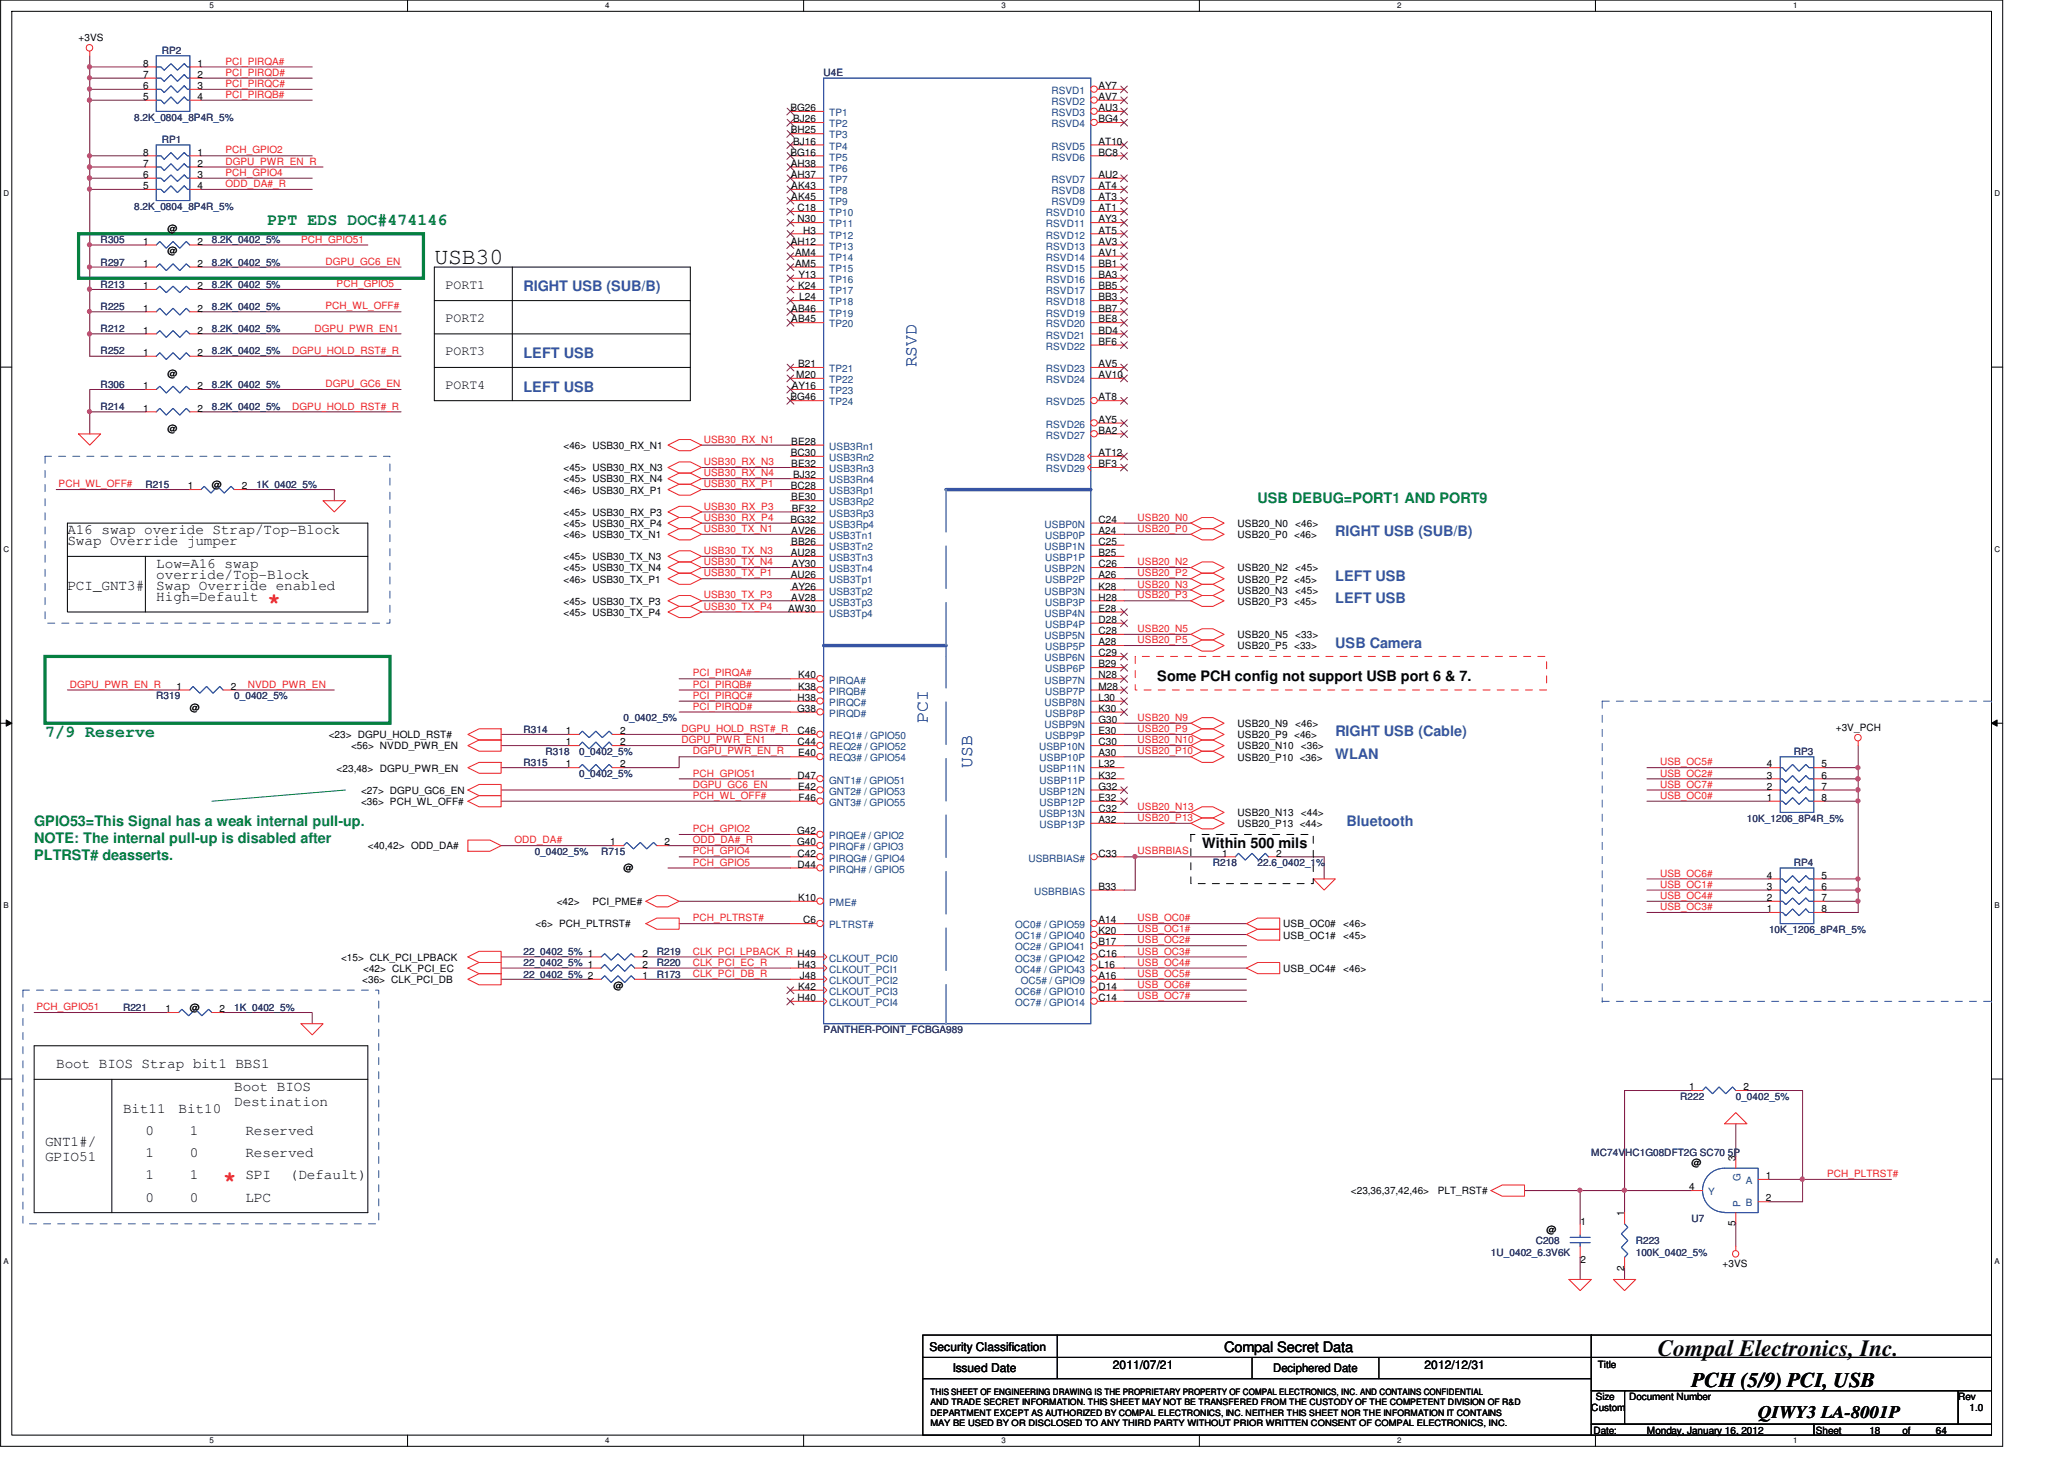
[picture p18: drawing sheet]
<svg xmlns="http://www.w3.org/2000/svg" width="297mm" height="210mm" viewBox="0 0 297 210" stroke-linecap="round" stroke-linejoin="round" font-family="sans-serif">
<defs><g id="words">
<g font-size="3.3" fill="#010202">
<text x="62.5" y="37.9">USB30</text>
<text x="238.5" y="195.1">Compal Electronics, Inc.</text>
</g>
<g font-size="3.2" fill="#ed2024">
<text x="38.5" y="87.5">*</text>
<text x="32.1" y="170.6">*</text>
</g>
<text font-size="3" fill="#010202" x="243.3" y="199.5">PCH (5/9) PCI, USB</text>
<g font-size="2.5" fill="#3553a4">
<text x="131.8" y="52.8" transform="rotate(-90 131.8 52.8)">RSVD</text>
<text x="133.5" y="104" transform="rotate(-90 133.5 104)">PCI</text>
<text x="139.8" y="110.4" transform="rotate(-90 139.8 110.4)">USB</text>
</g>
<text font-size="2.5" fill="#010202" x="252.9" y="203.9">QIWY3 LA-8001P</text>
<g font-size="2.4" fill="#058040">
<text x="38.5" y="32.4">PPT EDS DOC#474146</text>
<text x="6.5" y="106">7/9 Reserve</text>
</g>
<g font-size="2.1" fill="#3553a4">
<text x="75.3" y="41.9">RIGHT USB (SUB/B)</text>
<text x="75.3" y="51.5">LEFT USB</text>
<text x="75.3" y="56.3">LEFT USB</text>
<text x="192.1" y="77.1">RIGHT USB (SUB/B)</text>
<text x="192.1" y="83.5">LEFT USB</text>
<text x="192.1" y="86.7">LEFT USB</text>
<text x="192.1" y="93.1">USB Camera</text>
<text x="192.1" y="105.9">RIGHT USB (Cable)</text>
<text x="192.1" y="109.1">WLAN</text>
<text x="193.7" y="118.7">Bluetooth</text>
</g>
<g font-size="2.1" fill="#010202">
<text x="9.7" y="76.8">A16 swap overide Strap/Top-Block</text>
<text x="9.7" y="78.5">Swap Override jumper</text>
<text x="22.5" y="83.2">override/Top-Block</text>
<text x="22.5" y="81.6">Low=A16 swap</text>
<text x="9.7" y="84.8">PCI_GNT3#</text>
<text x="22.5" y="84.8">Swap Override enabled</text>
<text x="22.5" y="86.5">High=Default</text>
<text x="166.5" y="97.9">Some PCH config not support USB port 6 &amp; 7.</text>
<text x="172.9" y="121.9">Within 500 mils</text>
<text x="8.1" y="153.6">Boot BIOS Strap bit1 BBS1</text>
<text x="17.7" y="160">Bit11</text>
<text x="25.7" y="160">Bit10</text>
<text x="33.7" y="156.8">Boot BIOS</text>
<text x="33.7" y="159">Destination</text>
<text x="6.5" y="164.8">GNT1#/</text>
<text x="6.5" y="167">GPIO51</text>
<text x="20.9" y="163.2">0</text>
<text x="20.9" y="166.4">1</text>
<text x="27.3" y="163.2">1</text>
<text x="27.3" y="166.4">0</text>
<text x="35.3" y="166.4">Reserved</text>
<text x="35.3" y="163.2">Reserved</text>
<text x="20.9" y="169.6">1</text>
<text x="20.9" y="172.8">0</text>
<text x="27.3" y="169.6">1</text>
<text x="27.3" y="172.8">0</text>
<text x="35.3" y="172.8">LPC</text>
<text x="35.3" y="169.6">SPI</text>
<text x="41.7" y="169.6">(Default)</text>
<text x="176.1" y="194.4">Compal Secret Data</text>
</g>
<g font-size="2.1" fill="#058040">
<text x="180.9" y="72.3">USB DEBUG=PORT1 AND PORT9</text>
<text x="4.9" y="118.7">GPIO53=This Signal has a weak internal pull-up.</text>
<text x="4.9" y="121.2">NOTE: The internal pull-up is disabled after</text>
<text x="4.9" y="123.7">PLTRST# deasserts.</text>
</g>
<g font-size="1.9" fill="#010202">
<text x="64.1" y="41.5">PORT1</text>
<text x="64.1" y="46.3">PORT2</text>
<text x="64.1" y="51.1">PORT3</text>
<text x="64.1" y="55.9">PORT4</text>
</g>
<g font-size="1.7" fill="#010202">
<text x="133.7" y="194.3">Security Classification</text>
<text x="137.1" y="197.3">Issued Date</text>
<text x="160.1" y="196.8">2011/07/21</text>
<text x="183.1" y="197.4">Deciphered Date</text>
<text x="204.9" y="196.8">2012/12/31</text>
</g>
<g font-size="1.4" fill="#010202">
<text x="11.3" y="5.9">+3VS</text>
<text x="20.6" y="9.6">8</text>
<text x="20.6" y="11.2">7</text>
<text x="28.4" y="9.6">1</text>
<text x="28.4" y="11.2">2</text>
<text x="20.6" y="12.8">6</text>
<text x="20.6" y="14.4">5</text>
<text x="28.4" y="12.8">3</text>
<text x="28.4" y="14.4">4</text>
<text x="113.7" y="16">BG26</text>
<text x="114.1" y="17.6">BJ26</text>
<text x="158" y="12.8">AY7</text>
<text x="158" y="14.4">AV7</text>
<text x="158" y="16">AU3</text>
<text x="158" y="17.6">BG4</text>
<text x="20.6" y="22.4">8</text>
<text x="20.6" y="24">7</text>
<text x="28.4" y="22.4">1</text>
<text x="28.4" y="24">2</text>
<text x="113.7" y="22.4">BG16</text>
<text x="113.7" y="19.2">BH25</text>
<text x="113.7" y="24">AH38</text>
<text x="114.1" y="20.8">BJ16</text>
<text x="158" y="20.8">AT10</text>
<text x="158" y="22.4">BC8</text>
<text x="20.6" y="25.6">6</text>
<text x="20.6" y="27.2">5</text>
<text x="28.4" y="25.6">3</text>
<text x="28.4" y="27.2">4</text>
<text x="113.7" y="25.6">AH37</text>
<text x="113.8" y="27.2">AK43</text>
<text x="113.8" y="28.8">AK45</text>
<text x="158" y="25.6">AU2</text>
<text x="158" y="27.2">AT4</text>
<text x="158" y="28.8">AT3</text>
<text x="20.6" y="35.2">1</text>
<text x="24.1" y="33.4">@</text>
<text x="28.4" y="35.2">2</text>
<text x="113.7" y="35.2">AH12</text>
<text x="114.7" y="32">N30</text>
<text x="114.7" y="30.4">C18</text>
<text x="115.5" y="33.6">H3</text>
<text x="158" y="30.4">AT1</text>
<text x="158" y="32">AY3</text>
<text x="158" y="33.6">AT5</text>
<text x="158" y="35.2">AV3</text>
<text x="20.6" y="41.6">1</text>
<text x="20.6" y="38.4">1</text>
<text x="24.1" y="36.6">@</text>
<text x="28.4" y="41.6">2</text>
<text x="28.4" y="38.4">2</text>
<text x="114.4" y="38.4">AM5</text>
<text x="114.4" y="36.8">AM4</text>
<text x="114.8" y="41.6">K24</text>
<text x="114.9" y="40">Y13</text>
<text x="158" y="41.6">BB5</text>
<text x="158" y="36.8">AV1</text>
<text x="158" y="38.4">BB1</text>
<text x="158" y="40">BA3</text>
<text x="20.6" y="48">1</text>
<text x="20.6" y="44.8">1</text>
<text x="28.4" y="48">2</text>
<text x="28.4" y="44.8">2</text>
<text x="113.8" y="44.8">AB46</text>
<text x="113.8" y="46.4">AB45</text>
<text x="115" y="43.2">L24</text>
<text x="158" y="43.2">BB3</text>
<text x="158" y="44.8">BB7</text>
<text x="158" y="46.4">BE8</text>
<text x="158" y="48">BD4</text>
<text x="20.6" y="51.2">1</text>
<text x="28.4" y="51.2">2</text>
<text x="114.8" y="52.8">B21</text>
<text x="158" y="52.8">AV5</text>
<text x="158" y="49.6">BF6</text>
<text x="20.6" y="56">1</text>
<text x="20.6" y="59.2">1</text>
<text x="24.1" y="54.2">@</text>
<text x="28.4" y="56">2</text>
<text x="28.4" y="59.2">2</text>
<text x="113.7" y="57.6">BG46</text>
<text x="113.9" y="56">AY16</text>
<text x="114.5" y="54.4">M20</text>
<text x="158" y="57.6">AT8</text>
<text x="158" y="54.4">AV10</text>
<text x="24.1" y="62.2">@</text>
<text x="81.1" y="64.6">&lt;46&gt; USB30_RX_N1</text>
<text x="113.7" y="65.6">BC30</text>
<text x="113.8" y="64">BE28</text>
<text x="158" y="60.8">AY5</text>
<text x="158" y="62.4">BA2</text>
<text x="158" y="65.6">AT12</text>
<text x="27" y="70.4">1</text>
<text x="30.5" y="70.2">@</text>
<text x="34.8" y="70.4">2</text>
<text x="81.1" y="71">&lt;46&gt; USB30_RX_P1</text>
<text x="81.1" y="67.8">&lt;45&gt; USB30_RX_N3</text>
<text x="81.1" y="69.4">&lt;45&gt; USB30_RX_N4</text>
<text x="113.7" y="70.4">BC28</text>
<text x="113.8" y="67.2">BE32</text>
<text x="113.8" y="72">BE30</text>
<text x="114.1" y="68.8">BJ32</text>
<text x="158" y="67.2">BF3</text>
<text x="81.1" y="77.4">&lt;46&gt; USB30_TX_N1</text>
<text x="81.1" y="74.2">&lt;45&gt; USB30_RX_P3</text>
<text x="81.1" y="75.8">&lt;45&gt; USB30_RX_P4</text>
<text x="113.7" y="75.2">BG32</text>
<text x="113.8" y="76.8">AV26</text>
<text x="113.9" y="73.6">BF32</text>
<text x="158" y="75.2">C24</text>
<text x="158" y="76.8">A24</text>
<text x="178" y="75.8">USB20_N0</text>
<text x="178" y="77.4">USB20_P0 &lt;46&gt;</text>
<text x="186.3" y="75.8">&lt;46&gt;</text>
<text x="81.1" y="83.8">&lt;46&gt; USB30_TX_P1</text>
<text x="81.1" y="80.6">&lt;45&gt; USB30_TX_N3</text>
<text x="81.1" y="82.2">&lt;45&gt; USB30_TX_N4</text>
<text x="113.7" y="80">AU28</text>
<text x="113.7" y="83.2">AU26</text>
<text x="113.8" y="78.4">BB26</text>
<text x="113.9" y="81.6">AY30</text>
<text x="158" y="78.4">C25</text>
<text x="158" y="81.6">C26</text>
<text x="158" y="80">B25</text>
<text x="158" y="83.2">A26</text>
<text x="178" y="82.2">USB20_N2</text>
<text x="178" y="83.8">USB20_P2 &lt;45&gt;</text>
<text x="186.3" y="82.2">&lt;45&gt;</text>
<text x="81.1" y="87">&lt;45&gt; USB30_TX_P3</text>
<text x="81.1" y="88.6">&lt;45&gt; USB30_TX_P4</text>
<text x="113.4" y="88">AW30</text>
<text x="113.8" y="86.4">AV28</text>
<text x="113.9" y="84.8">AY26</text>
<text x="158" y="84.8">K28</text>
<text x="158" y="88">E28</text>
<text x="158" y="86.4">H28</text>
<text x="158" y="89.6">D28</text>
<text x="178" y="87">USB20_P3 &lt;45&gt;</text>
<text x="178" y="85.4">USB20_N3</text>
<text x="186.3" y="85.4">&lt;45&gt;</text>
<text x="158" y="91.2">C28</text>
<text x="158" y="94.4">C29</text>
<text x="158" y="92.8">A28</text>
<text x="158" y="96">B29</text>
<text x="178" y="91.8">USB20_N5</text>
<text x="178" y="93.4">USB20_P5 &lt;33&gt;</text>
<text x="186.3" y="91.8">&lt;33&gt;</text>
<text x="25.4" y="99.2">1</text>
<text x="33.2" y="99.2">2</text>
<text x="114.7" y="100.8">H38</text>
<text x="114.8" y="97.6">K40</text>
<text x="114.8" y="99.2">K38</text>
<text x="158" y="97.6">N28</text>
<text x="158" y="100.8">L30</text>
<text x="158" y="99.2">M28</text>
<text x="27.3" y="102.2">@</text>
<text x="47.3" y="106.2">&lt;23&gt; DGPU_HOLD_RST#</text>
<text x="50.5" y="107.8">&lt;56&gt; NVDD_PWR_EN</text>
<text x="81.4" y="105.6">1</text>
<text x="81.4" y="107.2">1</text>
<text x="89.2" y="105.6">2</text>
<text x="89.2" y="107.2">2</text>
<text x="114.7" y="102.4">G38</text>
<text x="114.7" y="105.6">C46</text>
<text x="114.7" y="107.2">C44</text>
<text x="158" y="104">G30</text>
<text x="158" y="107.2">C30</text>
<text x="158" y="102.4">K30</text>
<text x="158" y="105.6">E30</text>
<text x="178" y="104.6">USB20_N9</text>
<text x="178" y="106.2">USB20_P9 &lt;46&gt;</text>
<text x="178" y="107.8">USB20_N10</text>
<text x="186.3" y="104.6">&lt;46&gt;</text>
<text x="187.1" y="107.8">&lt;36&gt;</text>
<text x="264.1" y="105.1">+3V_PCH</text>
<text x="48.4" y="111">&lt;23,48&gt; DGPU_PWR_EN</text>
<text x="81.4" y="110.4">1</text>
<text x="89.2" y="110.4">2</text>
<text x="114.7" y="112">D47</text>
<text x="114.8" y="108.8">E40</text>
<text x="114.8" y="113.6">E42</text>
<text x="158" y="108.8">A30</text>
<text x="158" y="112">K32</text>
<text x="158" y="110.4">L32</text>
<text x="158" y="113.6">G32</text>
<text x="178" y="109.4">USB20_P10 &lt;36&gt;</text>
<text x="254.2" y="113.6">2</text>
<text x="254.2" y="112">3</text>
<text x="254.2" y="110.4">4</text>
<text x="262" y="113.6">7</text>
<text x="262" y="112">6</text>
<text x="262" y="110.4">5</text>
<text x="51.9" y="115.8">&lt;36&gt; PCH_WL_OFF#</text>
<text x="51.9" y="114.2">&lt;27&gt; DGPU_GC6_EN</text>
<text x="114.7" y="120">G42</text>
<text x="114.9" y="115.2">F46</text>
<text x="158" y="115.2">E32</text>
<text x="158" y="118.4">A32</text>
<text x="158" y="116.8">C32</text>
<text x="178" y="119">USB20_P13 &lt;44&gt;</text>
<text x="178" y="117.4">USB20_N13</text>
<text x="187.1" y="117.4">&lt;44&gt;</text>
<text x="254.2" y="115.2">1</text>
<text x="262" y="115.2">8</text>
<text x="52.9" y="122.2">&lt;40,42&gt; ODD_DA#</text>
<text x="87.8" y="121.6">1</text>
<text x="89.7" y="125.2">@</text>
<text x="95.6" y="121.6">2</text>
<text x="114.7" y="121.6">G40</text>
<text x="114.7" y="123.2">C42</text>
<text x="114.7" y="124.8">D44</text>
<text x="158" y="123.2">C33</text>
<text x="175.8" y="123.2">1</text>
<text x="183.6" y="123.2">2</text>
<text x="80.1" y="130.2">&lt;42&gt;</text>
<text x="85.2" y="130.2">PCI_PME#</text>
<text x="114.8" y="129.6">K10</text>
<text x="158" y="128">B33</text>
<text x="254.2" y="131.2">1</text>
<text x="254.2" y="129.6">2</text>
<text x="254.2" y="128">3</text>
<text x="254.2" y="126.4">4</text>
<text x="262" y="131.2">8</text>
<text x="262" y="129.6">7</text>
<text x="262" y="128">6</text>
<text x="262" y="126.4">5</text>
<text x="77" y="133.4">&lt;6&gt; PCH_PLTRST#</text>
<text x="92.4" y="137.6">2</text>
<text x="115.5" y="132.8">C6</text>
<text x="158" y="132.8">A14</text>
<text x="158" y="134.4">K20</text>
<text x="158" y="136">B17</text>
<text x="158" y="137.6">C16</text>
<text x="184.6" y="133.4">USB_OC0#</text>
<text x="184.6" y="135">USB_OC1#</text>
<text x="193.2" y="133.4">&lt;46&gt;</text>
<text x="193.2" y="135">&lt;45&gt;</text>
<text x="49.1" y="138.2">&lt;15&gt; CLK_PCI_LPBACK</text>
<text x="52.1" y="141.4">&lt;36&gt; CLK_PCI_DB</text>
<text x="52.2" y="139.8">&lt;42&gt; CLK_PCI_EC</text>
<text x="88.3" y="142.2">@</text>
<text x="92.4" y="139.2">2</text>
<text x="92.4" y="140.8">1</text>
<text x="114.7" y="139.2">H43</text>
<text x="114.7" y="144">H40</text>
<text x="114.8" y="142.4">K42</text>
<text x="115" y="140.8">J48</text>
<text x="158" y="139.2">L16</text>
<text x="158" y="142.4">D14</text>
<text x="158" y="144">C14</text>
<text x="158" y="140.8">A16</text>
<text x="184.6" y="139.8">USB_OC4#</text>
<text x="193.2" y="139.8">&lt;46&gt;</text>
<text x="23.8" y="145.6">1</text>
<text x="27.3" y="145.4">@</text>
<text x="31.6" y="145.6">2</text>
<text x="243" y="156.8">1</text>
<text x="250.8" y="156.8">2</text>
<text x="243.3" y="167.8">@</text>
<text x="249.6" y="166.9" transform="rotate(-90 249.6 166.9)">3</text>
<text x="194.3" y="171.8">&lt;23,36,37,42,46&gt;</text>
<text x="206.8" y="171.8">PLT_RST#</text>
<text x="243" y="171.2">4</text>
<text x="254" y="172.8">2</text>
<text x="254" y="169.6">1</text>
<text x="222.5" y="177.4">@</text>
<text x="227.3" y="176.2">1</text>
<text x="233.6" y="174.9" transform="rotate(-90 233.6 174.9)">1</text>
<text x="249.6" y="176.3" transform="rotate(-90 249.6 176.3)">5</text>
<text x="227.3" y="181.7">2</text>
<text x="233.6" y="182.7" transform="rotate(-90 233.6 182.7)">2</text>
<text x="247.8" y="182.2">+3VS</text>
<text x="229.8" y="196.8">Title</text>
<text x="228.9" y="203">Custom</text>
<text x="229.5" y="201.4">Size</text>
<text x="234.3" y="201.4">Document Number</text>
<text x="281.7" y="201.4">Rev</text>
<text x="283.3" y="203">1.0</text>
<text x="229.2" y="206.2">Date:</text>
<text x="236.9" y="206.2">Monday, January 16, 2012</text>
<text x="261.2" y="206.2">Sheet</text>
<text x="268.9" y="206.2">18</text>
<text x="273.7" y="206.2">of</text>
<text x="278.5" y="206.2">64</text>
</g>
<g font-size="1.4" fill="#282972">
<text x="23.3" y="7.8">RP2</text>
<text x="118.5" y="11">U4E</text>
<text x="19.3" y="17.4">8.2K_0804_8P4R_5%</text>
<text x="23.3" y="20.6">RP1</text>
<text x="14.5" y="35">R305</text>
<text x="19.3" y="30.2">8.2K_0804_8P4R_5%</text>
<text x="30.5" y="35">8.2K_0402_5%</text>
<text x="14.5" y="41.4">R213</text>
<text x="14.5" y="38.2">R297</text>
<text x="30.5" y="41.4">8.2K_0402_5%</text>
<text x="30.5" y="38.2">8.2K_0402_5%</text>
<text x="14.5" y="47.8">R212</text>
<text x="14.5" y="44.6">R225</text>
<text x="30.5" y="47.8">8.2K_0402_5%</text>
<text x="30.5" y="44.6">8.2K_0402_5%</text>
<text x="14.5" y="51">R252</text>
<text x="30.5" y="51">8.2K_0402_5%</text>
<text x="14.5" y="55.8">R306</text>
<text x="14.5" y="59">R214</text>
<text x="30.5" y="55.8">8.2K_0402_5%</text>
<text x="30.5" y="59">8.2K_0402_5%</text>
<text x="20.9" y="70.2">R215</text>
<text x="36.9" y="70.2">1K_0402_5%</text>
<text x="22.5" y="100.6">R319</text>
<text x="33.7" y="100.6">0_0402_5%</text>
<text x="75.3" y="105.4">R314</text>
<text x="89.7" y="103.8">0_0402_5%</text>
<text x="75.3" y="110.2">R315</text>
<text x="78.5" y="108.6">R318</text>
<text x="83.3" y="111.8">0_0402_5%</text>
<text x="83.3" y="108.6">0_0402_5%</text>
<text x="258" y="108.6">RP3</text>
<text x="251.3" y="118.2">10K_1206_8P4R_5%</text>
<text x="76.9" y="123">0_0402_5%</text>
<text x="86.5" y="123">R715</text>
<text x="174.5" y="124.6">R218</text>
<text x="180.9" y="124.6">22.6_0402_1%</text>
<text x="258" y="124.6">RP4</text>
<text x="75.3" y="137.4">22_0402_5% 1</text>
<text x="94.5" y="137.4">R219</text>
<text x="254.5" y="134.2">10K_1206_8P4R_5%</text>
<text x="75.3" y="139">22_0402_5% 1</text>
<text x="75.3" y="140.6">22_0402_5% 2</text>
<text x="94.5" y="139">R220</text>
<text x="94.5" y="140.6">R173</text>
<text x="17.7" y="145.4">R221</text>
<text x="33.7" y="145.4">1K_0402_5%</text>
<text x="118.5" y="148.6">PANTHER-POINT_FCBGA989</text>
<text x="241.7" y="158.2">R222</text>
<text x="249.7" y="158.2">0_0402_5%</text>
<text x="228.9" y="166.2">MC74VHC1G08DFT2G SC70 5P</text>
<text x="220.9" y="179">C208</text>
<text x="235.3" y="179">R223</text>
<text x="243.3" y="175.8">U7</text>
<text x="214.5" y="180.6">1U_0402_6.3V6K</text>
<text x="235.3" y="180.6">100K_0402_5%</text>
</g>
<g font-size="1.4" fill="#ed2024">
<text x="32.4" y="10.9">PCI_PIRQD#</text>
<text x="32.4" y="9.3">PCI_PIRQA#</text>
<text x="32.4" y="12.5">PCI_PIRQC#</text>
<text x="32.4" y="14.1">PCI_PIRQB#</text>
<text x="32.4" y="22.1">PCH_GPIO2</text>
<text x="32.4" y="23.7">DGPU_PWR_EN_R</text>
<text x="32.4" y="25.3">PCH_GPIO4</text>
<text x="32.4" y="26.9">ODD_DA#_R</text>
<text x="43.3" y="34.9">PCH_GPIO51</text>
<text x="46.8" y="38.1">DGPU_GC6_EN</text>
<text x="48.4" y="41.3">PCH_GPIO5</text>
<text x="45.2" y="47.7">DGPU_PWR_EN1</text>
<text x="46.8" y="44.5">PCH_WL_OFF#</text>
<text x="42" y="50.9">DGPU_HOLD_RST#_R</text>
<text x="42" y="58.9">DGPU_HOLD_RST#_R</text>
<text x="46.8" y="55.7">DGPU_GC6_EN</text>
<text x="101.2" y="63.7">USB30_RX_N1</text>
<text x="8.4" y="70.1">PCH_WL_OFF#</text>
<text x="101.2" y="70.1">USB30_RX_P1</text>
<text x="101.2" y="66.9">USB30_RX_N3</text>
<text x="101.2" y="68.5">USB30_RX_N4</text>
<text x="101.2" y="76.5">USB30_TX_N1</text>
<text x="101.2" y="73.3">USB30_RX_P3</text>
<text x="101.2" y="74.9">USB30_RX_P4</text>
<text x="163.6" y="74.9">USB20_N0</text>
<text x="163.6" y="76.5">USB20_P0</text>
<text x="101.2" y="82.9">USB30_TX_P1</text>
<text x="101.2" y="79.7">USB30_TX_N3</text>
<text x="101.2" y="81.3">USB30_TX_N4</text>
<text x="163.6" y="81.3">USB20_N2</text>
<text x="163.6" y="82.9">USB20_P2</text>
<text x="101.2" y="86.1">USB30_TX_P3</text>
<text x="101.2" y="87.7">USB30_TX_P4</text>
<text x="163.6" y="84.5">USB20_N3</text>
<text x="163.6" y="86.1">USB20_P3</text>
<text x="163.6" y="90.9">USB20_N5</text>
<text x="163.6" y="92.5">USB20_P5</text>
<text x="10" y="98.9">DGPU_PWR_EN_R</text>
<text x="35.6" y="98.9">NVDD_PWR_EN</text>
<text x="99.6" y="97.3">PCI_PIRQA#</text>
<text x="99.6" y="100.5">PCI_PIRQC#</text>
<text x="99.6" y="98.9">PCI_PIRQB#</text>
<text x="98" y="106.9">DGPU_PWR_EN1</text>
<text x="98" y="105.3">DGPU_HOLD_RST#_R</text>
<text x="99.6" y="102.1">PCI_PIRQD#</text>
<text x="163.6" y="103.7">USB20_N9</text>
<text x="163.6" y="105.3">USB20_P9</text>
<text x="163.6" y="106.9">USB20_N10</text>
<text x="99.6" y="113.3">DGPU_GC6_EN</text>
<text x="99.6" y="111.7">PCH_GPIO51</text>
<text x="99.6" y="108.5">DGPU_PWR_EN_R</text>
<text x="163.6" y="108.5">USB20_P10</text>
<text x="238.8" y="113.3">USB_OC7#</text>
<text x="238.8" y="111.7">USB_OC2#</text>
<text x="238.8" y="110.1">USB_OC5#</text>
<text x="99.6" y="114.9">PCH_WL_OFF#</text>
<text x="99.6" y="119.7">PCH_GPIO2</text>
<text x="163.6" y="116.5">USB20_N13</text>
<text x="163.6" y="118.1">USB20_P13</text>
<text x="238.8" y="114.9">USB_OC0#</text>
<text x="74" y="121.3">ODD_DA#</text>
<text x="99.6" y="122.9">PCH_GPIO4</text>
<text x="99.6" y="124.5">PCH_GPIO5</text>
<text x="99.6" y="121.3">ODD_DA#_R</text>
<text x="163.6" y="122.9">USBRBIAS</text>
<text x="238.8" y="129.3">USB_OC4#</text>
<text x="238.8" y="130.9">USB_OC3#</text>
<text x="238.8" y="127.7">USB_OC1#</text>
<text x="238.8" y="126.1">USB_OC6#</text>
<text x="99.6" y="132.5">PCH_PLTRST#</text>
<text x="99.6" y="137.3">CLK_PCI_LPBACK_R H49</text>
<text x="163.6" y="137.3">USB_OC3#</text>
<text x="163.6" y="134.1">USB_OC1#</text>
<text x="163.6" y="132.5">USB_OC0#</text>
<text x="163.6" y="135.7">USB_OC2#</text>
<text x="99.6" y="138.9">CLK_PCI_EC_R</text>
<text x="99.6" y="140.5">CLK_PCI_DB_R</text>
<text x="163.6" y="143.7">USB_OC7#</text>
<text x="163.6" y="138.9">USB_OC4#</text>
<text x="163.6" y="140.5">USB_OC5#</text>
<text x="163.6" y="142.1">USB_OC6#</text>
<text x="5.3" y="145.3">PCH_GPIO51</text>
<text x="262.8" y="169.3">PCH_PLTRST#</text>
</g>
<g font-size="1.4" fill="#1b437d">
<text x="119.3" y="16.7">TP1</text>
<text x="151.2" y="13.5">RSVD1</text>
<text x="151.2" y="15.1">RSVD2</text>
<text x="151.2" y="16.7">RSVD3</text>
<text x="119.3" y="18.3">TP2</text>
<text x="119.3" y="19.9">TP3</text>
<text x="119.3" y="21.5">TP4</text>
<text x="119.3" y="23.1">TP5</text>
<text x="151.2" y="18.3">RSVD4</text>
<text x="151.2" y="21.5">RSVD5</text>
<text x="151.2" y="23.1">RSVD6</text>
<text x="119.3" y="24.7">TP6</text>
<text x="119.3" y="26.3">TP7</text>
<text x="119.3" y="27.9">TP8</text>
<text x="119.3" y="29.5">TP9</text>
<text x="151.2" y="26.3">RSVD7</text>
<text x="151.2" y="27.9">RSVD8</text>
<text x="151.2" y="29.5">RSVD9</text>
<text x="119.3" y="35.9">TP13</text>
<text x="119.3" y="34.3">TP12</text>
<text x="119.3" y="32.7">TP11</text>
<text x="119.3" y="31.1">TP10</text>
<text x="150.4" y="31.1">RSVD10</text>
<text x="150.4" y="32.7">RSVD11</text>
<text x="150.4" y="34.3">RSVD12</text>
<text x="150.4" y="35.9">RSVD13</text>
<text x="119.3" y="40.7">TP16</text>
<text x="119.3" y="39.1">TP15</text>
<text x="119.3" y="37.5">TP14</text>
<text x="150.4" y="37.5">RSVD14</text>
<text x="150.4" y="39.1">RSVD15</text>
<text x="150.4" y="40.7">RSVD16</text>
<text x="119.3" y="42.3">TP17</text>
<text x="119.3" y="43.9">TP18</text>
<text x="119.3" y="45.5">TP19</text>
<text x="119.3" y="47.1">TP20</text>
<text x="150.4" y="42.3">RSVD17</text>
<text x="150.4" y="43.9">RSVD18</text>
<text x="150.4" y="45.5">RSVD19</text>
<text x="150.4" y="47.1">RSVD20</text>
<text x="119.3" y="53.5">TP21</text>
<text x="150.4" y="53.5">RSVD23</text>
<text x="150.4" y="48.7">RSVD21</text>
<text x="150.4" y="50.3">RSVD22</text>
<text x="119.3" y="55.1">TP22</text>
<text x="119.3" y="56.7">TP23</text>
<text x="119.3" y="58.3">TP24</text>
<text x="150.4" y="58.3">RSVD25</text>
<text x="150.4" y="55.1">RSVD24</text>
<text x="119.3" y="64.7">USB3Rn1</text>
<text x="150.4" y="61.5">RSVD26</text>
<text x="150.4" y="63.1">RSVD27</text>
<text x="119.3" y="66.3">USB3Rn2</text>
<text x="119.3" y="67.9">USB3Rn3</text>
<text x="119.3" y="69.5">USB3Rn4</text>
<text x="119.3" y="71.1">USB3Rp1</text>
<text x="150.4" y="66.3">RSVD28</text>
<text x="150.4" y="67.9">RSVD29</text>
<text x="119.3" y="72.7">USB3Rp2</text>
<text x="119.3" y="74.3">USB3Rp3</text>
<text x="119.3" y="75.9">USB3Rp4</text>
<text x="119.3" y="77.5">USB3Tn1</text>
<text x="150.3" y="75.9">USBP0N</text>
<text x="150.3" y="77.5">USBP0P</text>
<text x="119.3" y="79.1">USB3Tn2</text>
<text x="119.3" y="80.7">USB3Tn3</text>
<text x="119.3" y="82.3">USB3Tn4</text>
<text x="119.3" y="83.9">USB3Tp1</text>
<text x="150.3" y="79.1">USBP1N</text>
<text x="150.3" y="82.3">USBP2N</text>
<text x="150.3" y="80.7">USBP1P</text>
<text x="150.3" y="83.9">USBP2P</text>
<text x="119.3" y="85.5">USB3Tp2</text>
<text x="119.3" y="87.1">USB3Tp3</text>
<text x="119.3" y="88.7">USB3Tp4</text>
<text x="150.3" y="85.5">USBP3N</text>
<text x="150.3" y="88.7">USBP4N</text>
<text x="150.3" y="87.1">USBP3P</text>
<text x="150.3" y="91.9">USBP5N</text>
<text x="150.3" y="95.1">USBP6N</text>
<text x="150.3" y="90.3">USBP4P</text>
<text x="150.3" y="93.5">USBP5P</text>
<text x="119.3" y="98.3">PIRQA#</text>
<text x="119.3" y="99.9">PIRQB#</text>
<text x="119.3" y="101.5">PIRQC#</text>
<text x="150.3" y="98.3">USBP7N</text>
<text x="150.3" y="101.5">USBP8N</text>
<text x="150.3" y="96.7">USBP6P</text>
<text x="150.3" y="99.9">USBP7P</text>
<text x="119.3" y="103.1">PIRQD#</text>
<text x="119.3" y="106.3">REQ1# / GPIO50</text>
<text x="119.3" y="107.9">REQ2# / GPIO52</text>
<text x="149.5" y="107.9">USBP10N</text>
<text x="150.3" y="104.7">USBP9N</text>
<text x="150.3" y="103.1">USBP8P</text>
<text x="150.3" y="106.3">USBP9P</text>
<text x="119.3" y="109.5">REQ3# / GPIO54</text>
<text x="119.3" y="112.7">GNT1# / GPIO51</text>
<text x="149.5" y="111.1">USBP11N</text>
<text x="149.5" y="109.5">USBP10P</text>
<text x="149.5" y="112.7">USBP11P</text>
<text x="119.3" y="114.3">GNT2# / GPIO53</text>
<text x="119.3" y="115.9">GNT3# / GPIO55</text>
<text x="149.5" y="114.3">USBP12N</text>
<text x="149.5" y="117.5">USBP13N</text>
<text x="149.5" y="115.9">USBP12P</text>
<text x="149.5" y="119.1">USBP13P</text>
<text x="119.3" y="120.7">PIRQE# / GPIO2</text>
<text x="119.3" y="122.3">PIRQF# / GPIO3</text>
<text x="119.3" y="123.9">PIRQG# / GPIO4</text>
<text x="119.3" y="125.5">PIRQH# / GPIO5</text>
<text x="147.9" y="123.9">USBRBIAS#</text>
<text x="119.3" y="130.3">PME#</text>
<text x="148.7" y="128.7">USBRBIAS</text>
<text x="119.3" y="133.5">PLTRST#</text>
<text x="146" y="133.5">OC0# / GPIO59</text>
<text x="146" y="135.1">OC1# / GPIO40</text>
<text x="146" y="136.7">OC2# / GPIO41</text>
<text x="119.3" y="138.3">CLKOUT_PCI0</text>
<text x="119.3" y="139.9">CLKOUT_PCI1</text>
<text x="119.3" y="141.5">CLKOUT_PCI2</text>
<text x="119.3" y="143.1">CLKOUT_PCI3</text>
<text x="146" y="138.3">OC3# / GPIO42</text>
<text x="146" y="139.9">OC4# / GPIO43</text>
<text x="146" y="143.1">OC6# / GPIO10</text>
<text x="146.8" y="141.5">OC5# / GPIO9</text>
<text x="119.3" y="144.7">CLKOUT_PCI4</text>
<text x="146" y="144.7">OC7# / GPIO14</text>
<text x="245.7" y="171.9">Y</text>
<text x="250.4" y="173.6" transform="rotate(-90 250.4 173.6)">P</text>
<text x="250.4" y="169.9" transform="rotate(-90 250.4 169.9)">G</text>
<text x="251.1" y="173.5">B</text>
<text x="251.1" y="170.3">A</text>
</g>
<g font-size="1.3" fill="#010202">
<text x="133.8" y="203.6">DEPARTMENT EXCEPT AS AUTHORIZED BY COMPAL ELECTRONICS, INC. NEITHER THIS SHEET NOR THE INFORMATION IT CONTAINS</text>
<text x="133.8" y="200.6">THIS SHEET OF ENGINEERING DRAWING IS THE PROPRIETARY PROPERTY OF COMPAL ELECTRONICS, INC. AND CONTAINS CONFIDENTIAL</text>
<text x="133.8" y="202.1">AND TRADE SECRET INFORMATION. THIS SHEET MAY NOT BE TRANSFERED FROM THE CUSTODY OF THE COMPETENT DIVISION OF R&amp;D</text>
<text x="133.8" y="205.1">MAY BE USED BY OR DISCLOSED TO ANY THIRD PARTY WITHOUT PRIOR WRITTEN CONSENT OF COMPAL ELECTRONICS, INC.</text>
</g>
<g font-size="1.1" fill="#010202">
<text x="30.1" y="1.2">5</text>
<text x="87.1" y="1.2">4</text>
<text x="144" y="1.2">3</text>
<text x="201" y="1.2">2</text>
<text x="257.9" y="1.2">1</text>
<text x=".5" y="28.2">D</text>
<text x="286.9" y="28.2">D</text>
<text x=".5" y="79.3">C</text>
<text x="286.9" y="79.3">C</text>
<text x=".5" y="130.6">B</text>
<text x="286.9" y="130.6">B</text>
<text x=".5" y="181.7">A</text>
<text x="286.9" y="181.7">A</text>
<text x="30.1" y="207.5">5</text>
<text x="87.1" y="207.5">4</text>
<text x="144" y="207.5">3</text>
<text x="201" y="207.5">2</text>
<text x="257.9" y="207.5">1</text>
</g>
</g></defs>
<path d="M.1 0h288v208h-288zM1.7 1.6h284.8v204.8h-284.8z" fill="none" stroke="#010202" stroke-width=".14"/>
<g fill="#fff">
<path d="M30.1 .2h.6v1.2h-.6z"/>
<path d="M30.1 206.6h.6v1.2h-.6z"/>
</g>
<path d="M58.6 0v1.6M58.6 206.4v1.6" fill="none" stroke="#010202" stroke-width=".14"/>
<g fill="#fff">
<path d="M87.1 .2h.6v1.2h-.6z"/>
<path d="M87.1 206.6h.6v1.2h-.6z"/>
</g>
<path d="M115.6 0v1.6M115.6 206.4v1.6" fill="none" stroke="#010202" stroke-width=".14"/>
<g fill="#fff">
<path d="M144 .2h.6v1.2h-.6z"/>
<path d="M144 206.6h.6v1.2h-.6z"/>
</g>
<path d="M172.5 0v1.6M172.5 206.4v1.6" fill="none" stroke="#010202" stroke-width=".14"/>
<g fill="#fff">
<path d="M201 .2h.6v1.2h-.6z"/>
<path d="M201 206.6h.6v1.2h-.6z"/>
</g>
<path d="M229.5 0v1.6M229.5 206.4v1.6" fill="none" stroke="#010202" stroke-width=".14"/>
<g fill="#fff">
<path d="M257.9 .2h.6v1.2h-.6z"/>
<path d="M257.9 206.6h.6v1.2h-.6z"/>
<path d="M.5 27.2h.8v1.2h-.8z"/>
<path d="M286.9 27.2h.8v1.2h-.8z"/>
<path d="M.5 78.4h.8v1.2h-.8z"/>
<path d="M286.9 78.4h.8v1.2h-.8z"/>
</g>
<path d="M.1 52.8h1.6M286.5 52.8h1.6" fill="none" stroke="#010202" stroke-width=".14"/>
<g fill="#fff">
<path d="M.5 129.6h.7v1.2h-.7z"/>
<path d="M286.9 129.6h.7v1.2h-.7z"/>
</g>
<path d="M.1 104h1.6M286.5 104h1.6" fill="none" stroke="#010202" stroke-width=".14"/>
<path d="M.9 103.6l.8 .4-.8 .4z" fill="#010202"/>
<path d="M.9 103.6l.8 .4-.8 .4z" fill="none" stroke="#010202" stroke-width=".14"/>
<path d="M286.5 104l.8-.4v.8z" fill="#010202"/>
<path d="M286.5 104l.8-.4v.8z" fill="none" stroke="#010202" stroke-width=".14"/>
<g fill="#fff">
<path d="M.5 180.8h.7v1.1h-.7z"/>
<path d="M286.9 180.8h.7v1.1h-.7z"/>
</g>
<path d="M.1 155.2h1.6M286.5 155.2h1.6" fill="none" stroke="#010202" stroke-width=".14"/>
<g fill="none" stroke="#7f1442" stroke-width=".14">
<path d="M97.7 97.6h16M97.7 99.2h16M72.1 115.2h41.6M89.7 107.2h24M97.7 102.4h16M97.7 100.8h16M97.7 129.6h16M97.7 123.2h16M97.7 132.8h16M161.7 139.2h17.6M161.7 137.6h17.6M161.7 134.4h17.6"/>
<path d="M161.7 132.8h17.6M161.7 136h17.6M163.3 123.2v4.8M184.1 123.2h6.4M267.3 129.6v1.6M161.7 144h17.6M161.7 140.8h17.6M161.7 142.4h17.6"/>
</g>
<circle cx="267.2" cy="129.6" r=".31" fill="#ba54a0"/>
<circle cx="267.2" cy="129.6" r=".31" fill="none" stroke="#ba54a0" stroke-width=".14"/>
<path d="M267.3 107.2v4.8M262.5 131.2h4.8M262.5 129.6h4.8M262.5 126.4h4.8M262.5 128h4.8" fill="none" stroke="#7f1442" stroke-width=".14"/>
<circle cx="267.3" cy="112" r=".3" fill="#ba54a0"/>
<circle cx="267.3" cy="112" r=".3" fill="none" stroke="#ba54a0" stroke-width=".14"/>
<circle cx="267.3" cy="110.4" r=".3" fill="#ba54a0"/>
<circle cx="267.3" cy="110.4" r=".3" fill="none" stroke="#ba54a0" stroke-width=".14"/>
<path d="M267.3 112v1.6h-4.8" fill="none" stroke="#7f1442" stroke-width=".14"/>
<circle cx="267.3" cy="112" r=".3" fill="#ba54a0"/>
<circle cx="267.3" cy="112" r=".3" fill="none" stroke="#ba54a0" stroke-width=".14"/>
<path d="M267.3 115.2v11.2" fill="none" stroke="#7f1442" stroke-width=".14"/>
<circle cx="267.3" cy="115.2" r=".3" fill="#ba54a0"/>
<circle cx="267.3" cy="115.2" r=".3" fill="none" stroke="#ba54a0" stroke-width=".14"/>
<path d="M267.3 126.4v1.6" fill="none" stroke="#7f1442" stroke-width=".14"/>
<circle cx="267.3" cy="128" r=".3" fill="#ba54a0"/>
<circle cx="267.3" cy="128" r=".3" fill="none" stroke="#ba54a0" stroke-width=".14"/>
<circle cx="267.3" cy="126.4" r=".3" fill="#ba54a0"/>
<circle cx="267.3" cy="126.4" r=".3" fill="none" stroke="#ba54a0" stroke-width=".14"/>
<path d="M262.5 112h4.8M262.5 110.4h4.8M267.3 113.6v1.6h-4.8" fill="none" stroke="#7f1442" stroke-width=".14"/>
<circle cx="267.2" cy="113.6" r=".31" fill="#ba54a0"/>
<circle cx="267.2" cy="113.6" r=".31" fill="none" stroke="#ba54a0" stroke-width=".14"/>
<path d="M267.3 128v1.6" fill="none" stroke="#7f1442" stroke-width=".14"/>
<circle cx="267.3" cy="128" r=".3" fill="#ba54a0"/>
<circle cx="267.3" cy="128" r=".3" fill="none" stroke="#ba54a0" stroke-width=".14"/>
<path d="M8.1 70.4h19.2M72.1 113.6h41.6M97.7 112h16M236.9 113.6h17.6M236.9 112h17.6M97.7 120h16M251.3 156.8h8M233.7 171.2h9.6" fill="none" stroke="#7f1442" stroke-width=".14"/>
<circle cx="233.7" cy="171.2" r=".31" fill="#ba54a0"/>
<circle cx="233.7" cy="171.2" r=".31" fill="none" stroke="#ba54a0" stroke-width=".14"/>
<path d="M243.3 156.8h-9.6v14.4M227.3 171.2h6.4M233.7 171.2v3.2M249.7 176v3.2M254.5 172.8h4.8" fill="none" stroke="#7f1442" stroke-width=".14"/>
<circle cx="227.3" cy="171.2" r=".3" fill="#ba54a0"/>
<circle cx="227.3" cy="171.2" r=".3" fill="none" stroke="#ba54a0" stroke-width=".14"/>
<path d="M48.1 70.4v1.6M72.1 137.6h12.8M161.7 123.2h14.4M161.7 128h1.6M219.3 171.2h8v4.8M249.7 161.6v4.8M259.3 169.6h12.8M227.3 180.8v3.2M233.7 182.4v1.6" fill="none" stroke="#7f1442" stroke-width=".14"/>
<circle cx="163.3" cy="123.2" r=".3" fill="#ba54a0"/>
<circle cx="163.3" cy="123.2" r=".3" fill="none" stroke="#ba54a0" stroke-width=".14"/>
<path d="M259.3 169.6v3.2" fill="none" stroke="#7f1442" stroke-width=".14"/>
<circle cx="259.2" cy="169.6" r=".31" fill="#ba54a0"/>
<circle cx="259.2" cy="169.6" r=".31" fill="none" stroke="#ba54a0" stroke-width=".14"/>
<path d="M12.9 59.2h8M35.3 70.4h12.8M89.7 105.6h24M72.1 139.2h12.8M92.9 139.2h20.8M92.9 137.6h20.8M96.1 124.8h17.6M190.5 123.2v3.2M4.9 145.6h19.2M32.1 145.6h12.8v1.6M259.3 156.8v12.8h-4.8" fill="none" stroke="#7f1442" stroke-width=".14"/>
<circle cx="12.9" cy="59.2" r=".3" fill="#ba54a0"/>
<circle cx="12.9" cy="59.2" r=".3" fill="none" stroke="#ba54a0" stroke-width=".14"/>
<g fill="none" stroke="#7f1442" stroke-width=".14">
<path d="M12.9 59.2v3.2M12.9 44.8h8M12.9 48h8M28.9 59.2h28.8M28.9 44.8h28.8M100.9 64h12.8M100.9 70.4h12.8M100.9 76.8h12.8M100.9 67.2h12.8M100.9 68.8h12.8M100.9 73.6h12.8M100.9 75.2h12.8"/>
<path d="M161.7 75.2h9.6M161.7 76.8h9.6M100.9 83.2h12.8M100.9 80h12.8M100.9 81.6h12.8M100.9 86.4h12.8M100.9 88h12.8M161.7 84.8h9.6M161.7 86.4h9.6M161.7 81.6h9.6M161.7 83.2h9.6M161.7 91.2h9.6"/>
<path d="M161.7 92.8h9.6M72.1 105.6h9.6M72.1 110.4h9.6M72.1 107.2h9.6M113.7 108.8h-16v1.6h-8M161.7 104h9.6M161.7 105.6h9.6M161.7 116.8h9.6M161.7 118.4h9.6M161.7 108.8h9.6M161.7 107.2h9.6M72.1 121.6h16"/>
<path d="M96.1 121.6h17.6M72.1 140.8h12.8M92.9 140.8h20.8"/>
</g>
<circle cx="12.9" cy="48" r=".3" fill="#ba54a0"/>
<circle cx="12.9" cy="48" r=".3" fill="none" stroke="#ba54a0" stroke-width=".14"/>
<path d="M12.9 41.6h8M28.9 48h28.8" fill="none" stroke="#7f1442" stroke-width=".14"/>
<circle cx="12.9" cy="41.6" r=".31" fill="#ba54a0"/>
<circle cx="12.9" cy="41.6" r=".31" fill="none" stroke="#ba54a0" stroke-width=".14"/>
<path d="M12.9 44.8v3.2M28.9 41.6h28.8" fill="none" stroke="#7f1442" stroke-width=".14"/>
<circle cx="12.9" cy="44.8" r=".3" fill="#ba54a0"/>
<circle cx="12.9" cy="44.8" r=".3" fill="none" stroke="#ba54a0" stroke-width=".14"/>
<path d="M12.9 9.6h8M28.9 12.8h16M28.9 11.2h16M28.9 9.6h16M12.9 41.6v3.2M12.9 48v3.2h8M28.9 51.2h28.8" fill="none" stroke="#7f1442" stroke-width=".14"/>
<circle cx="12.9" cy="9.6" r=".31" fill="#ba54a0"/>
<circle cx="12.9" cy="9.6" r=".31" fill="none" stroke="#ba54a0" stroke-width=".14"/>
<path d="M12.9 11.2h8" fill="none" stroke="#7f1442" stroke-width=".14"/>
<circle cx="12.9" cy="11.2" r=".3" fill="#ba54a0"/>
<circle cx="12.9" cy="11.2" r=".3" fill="none" stroke="#ba54a0" stroke-width=".14"/>
<path d="M12.9 14.4h8" fill="none" stroke="#7f1442" stroke-width=".14"/>
<circle cx="12.9" cy="14.4" r=".3" fill="#ba54a0"/>
<circle cx="12.9" cy="14.4" r=".3" fill="none" stroke="#ba54a0" stroke-width=".14"/>
<path d="M12.9 8v4.8M12.9 12.8v1.6M12.9 12.8h8M28.9 14.4h16" fill="none" stroke="#7f1442" stroke-width=".14"/>
<circle cx="12.9" cy="12.8" r=".3" fill="#ba54a0"/>
<circle cx="12.9" cy="12.8" r=".3" fill="none" stroke="#ba54a0" stroke-width=".14"/>
<path d="M12.9 24h8M28.9 25.6h16M28.9 22.4h16M28.9 24h17.6" fill="none" stroke="#7f1442" stroke-width=".14"/>
<circle cx="12.9" cy="24" r=".3" fill="#ba54a0"/>
<circle cx="12.9" cy="24" r=".3" fill="none" stroke="#ba54a0" stroke-width=".14"/>
<path d="M12.9 25.6h8" fill="none" stroke="#7f1442" stroke-width=".14"/>
<circle cx="12.9" cy="25.6" r=".31" fill="#ba54a0"/>
<circle cx="12.9" cy="25.6" r=".31" fill="none" stroke="#ba54a0" stroke-width=".14"/>
<path d="M12.9 14.4v8h8M12.9 27.2h8M28.9 27.2h16" fill="none" stroke="#7f1442" stroke-width=".14"/>
<circle cx="12.9" cy="14.4" r=".3" fill="#ba54a0"/>
<circle cx="12.9" cy="14.4" r=".3" fill="none" stroke="#ba54a0" stroke-width=".14"/>
<path d="M12.9 25.6v1.6" fill="none" stroke="#7f1442" stroke-width=".14"/>
<circle cx="12.9" cy="25.6" r=".31" fill="#ba54a0"/>
<circle cx="12.9" cy="25.6" r=".31" fill="none" stroke="#ba54a0" stroke-width=".14"/>
<path d="M12.9 22.4v1.6" fill="none" stroke="#7f1442" stroke-width=".14"/>
<circle cx="12.9" cy="22.4" r=".3" fill="#ba54a0"/>
<circle cx="12.9" cy="22.4" r=".3" fill="none" stroke="#ba54a0" stroke-width=".14"/>
<path d="M12.9 24v1.6" fill="none" stroke="#7f1442" stroke-width=".14"/>
<circle cx="12.9" cy="24" r=".3" fill="#ba54a0"/>
<circle cx="12.9" cy="24" r=".3" fill="none" stroke="#ba54a0" stroke-width=".14"/>
<path d="M12.9 38.4v3.2" fill="none" stroke="#7f1442" stroke-width=".14"/>
<circle cx="12.9" cy="38.4" r=".3" fill="#ba54a0"/>
<circle cx="12.9" cy="38.4" r=".3" fill="none" stroke="#ba54a0" stroke-width=".14"/>
<path d="M12.9 35.2v3.2h8M28.9 38.4h28.8" fill="none" stroke="#7f1442" stroke-width=".14"/>
<circle cx="12.9" cy="35.2" r=".3" fill="#ba54a0"/>
<circle cx="12.9" cy="35.2" r=".3" fill="none" stroke="#ba54a0" stroke-width=".14"/>
<path d="M12.9 27.2v8h8M28.9 35.2h24" fill="none" stroke="#7f1442" stroke-width=".14"/>
<circle cx="12.9" cy="27.2" r=".3" fill="#ba54a0"/>
<circle cx="12.9" cy="27.2" r=".3" fill="none" stroke="#ba54a0" stroke-width=".14"/>
<path d="M20.9 56h-8v3.2M28.9 56h28.8M9.7 99.2h16M33.7 99.2h14.4M236.9 110.4h17.6M236.9 115.2h17.6M236.9 129.6h17.6M236.9 131.2h17.6M236.9 128h17.6M236.9 126.4h17.6" fill="none" stroke="#7f1442" stroke-width=".14"/>
<g fill="none" stroke="#ed2024" stroke-width=".14">
<path d="M12.9 7.4v.6M156.9 52.8h4.8M11.3 62.4h3.2l-1.6 1.6zM46.5 72h3.2l-1.6 1.6zM96.1 64l1.6-.8h1.6l1.6 .8-1.6 .8h-1.6zM96.1 70.4l1.6-.8h1.6l1.6 .8-1.6 .8h-1.6zM96.1 76.8l1.6-.8h1.6l1.6 .8-1.6 .8h-1.6zM96.1 67.2l1.6-.8h1.6l1.6 .8-1.6 .8h-1.6zM96.1 68.8l1.6-.8h1.6l1.6 .8-1.6 .8h-1.6zM96.1 73.6l1.6-.8h1.6l1.6 .8-1.6 .8h-1.6zM96.1 75.2l1.6-.8h1.6l1.6 .8-1.6 .8h-1.6zM171.3 75.2l1.6-.8h1.6l1.6 .8-1.6 .8h-1.6z"/>
<path d="M171.3 76.8l1.6-.8h1.6l1.6 .8-1.6 .8h-1.6zM96.1 83.2l1.6-.8h1.6l1.6 .8-1.6 .8h-1.6zM96.1 80l1.6-.8h1.6l1.6 .8-1.6 .8h-1.6zM96.1 81.6l1.6-.8h1.6l1.6 .8-1.6 .8h-1.6zM96.1 86.4l1.6-.8h1.6l1.6 .8-1.6 .8h-1.6zM96.1 88l1.6-.8h1.6l1.6 .8-1.6 .8h-1.6zM171.3 86.4l1.6-.8h1.6l1.6 .8-1.6 .8h-1.6zM171.3 84.8l1.6-.8h1.6l1.6 .8-1.6 .8h-1.6zM171.3 81.6l1.6-.8h1.6l1.6 .8-1.6 .8h-1.6zM171.3 83.2l1.6-.8h1.6l1.6 .8-1.6 .8h-1.6zM171.3 91.2l1.6-.8h1.6l1.6 .8-1.6 .8h-1.6zM171.3 92.8l1.6-.8h1.6l1.6 .8-1.6 .8h-1.6z"/>
<path d="M67.3 105.6l1.6-.8h3.2v1.6h-3.2zM67.3 110.4l1.6-.8h3.2v1.6h-3.2zM67.3 107.2l1.6-.8h3.2v1.6h-3.2zM67.3 115.2l1.6-.8h3.2v1.6h-3.2zM67.3 113.6l1.6-.8h3.2v1.6h-3.2zM171.3 104l1.6-.8h1.6l1.6 .8-1.6 .8h-1.6zM171.3 105.6l1.6-.8h1.6l1.6 .8-1.6 .8h-1.6zM171.3 118.4l1.6-.8h1.6l1.6 .8-1.6 .8h-1.6zM171.3 116.8l1.6-.8h1.6l1.6 .8-1.6 .8h-1.6zM171.3 107.2l1.6-.8h1.6l1.6 .8-1.6 .8h-1.6zM171.3 108.8l1.6-.8h1.6l1.6 .8-1.6 .8h-1.6zM267.3 106.6v.6"/>
<path d="M67.3 139.2l1.6-.8h3.2v1.6h-3.2zM67.3 137.6l1.6-.8h3.2v1.6h-3.2zM67.3 120.8h3.2l1.6 .8-1.6 .8h-3.2zM92.9 129.6l1.6-.8h1.6l1.6 .8-1.6 .8h-1.6zM92.9 132.8l1.6-.8h3.2v1.6h-3.2zM179.3 132.8l1.6-.8h3.2v1.6h-3.2zM179.3 134.4l1.6-.8h3.2v1.6h-3.2zM179.3 139.2l1.6-.8h3.2v1.6h-3.2zM188.9 126.4h3.2l-1.6 1.6zM43.3 147.2h3.2l-1.6 1.6zM67.3 140.8l1.6-.8h3.2v1.6h-3.2zM214.5 171.2l1.6-.8h3.2v1.6h-3.2z"/>
<path d="M249.7 160l1.6 1.6h-3.2zM249.7 179.2v.7M225.7 184h3.2l-1.6 1.6zM232.1 184h3.2l-1.6 1.6z"/>
<circle cx="12.9" cy="6.9" r=".47"/>
<circle cx="267.2" cy="106.1" r=".47"/>
<circle cx="249.6" cy="180.3" r=".46"/>
</g>
<g fill="none" stroke="#010202" stroke-width=".14">
<path d="M62.5 38.4h36.8v19.2h-36.8zM73.7 38.4v19.2M62.5 43.2h36.8M62.5 48h36.8M62.5 52.8h36.8M9.7 75.2h43.2v12.8h-43.2zM9.7 80h43.2M20.9 80v8M4.9 150.4h48v24h-48zM4.9 155.2h48M16.1 155.2v19.2M132.7 192h96.2v3.2h-96.2z"/>
<path d="M132.7 195.2h96.2v3.1h-96.2zM132.7 198.3h96.2v8.1h-96.2zM152.1 192v6.3M180.1 195.2v3.1M198.3 195.2v3.1M228.9 192h57.6v3.2h-57.6zM228.9 195.2h57.6v4.8h-57.6zM228.9 200h4.8v4.8h-4.8zM228.9 204.8h32v1.6h-32zM233.7 200h48v4.8h-48zM260.9 204.8h25.6v1.6h-25.6zM281.7 200h4.8v4.8h-4.8z"/>
</g>
<path d="M6.5 65.6h49.6v24h-49.6zM230.5 100.8v43.2M230.5 100.8h56M286.5 100.8h.1M3.3 142.4h51.2v33.6h-51.2zM230.5 144h56M230.5 144h.1M286.5 144h.1" fill="none" stroke="#3553a4" stroke-width=".14" stroke-dasharray="1 1 1 1 1 1 1 1"/>
<path d="M171.3 120h17.6v7.1h-17.6z" fill="none" stroke="#010202" stroke-width=".14" stroke-dasharray="1 1 1 1 1 1 1 1"/>
<path d="M49.7 113.6l-19.2 1.6" fill="none" stroke="#058040" stroke-width=".14"/>
<path d="M163.3 94.4h59.2v4.8h-59.2z" fill="none" stroke="#ed2024" stroke-width=".14" stroke-dasharray="1 1 1 1 1 1 1 1"/>
<path d="M11.3 33.6h49.6v6.4h-49.6zM6.5 94.4h49.6v9.6h-49.6z" fill="none" stroke="#058040" stroke-width=".47"/>
<path d="M118.5 11.2h38.4v136h-38.4z" fill="none" stroke="#3553a4" stroke-width=".14"/>
<path d="M136.1 70.4v24M136.1 92.8v54.4M136.1 94.4h.1M136.1 147.2h.1" fill="none" stroke="#fff" stroke-width=".14" stroke-dasharray="6.1 2"/>
<path d="M136.1 70.4v24M136.1 92.8v54.4M136.1 94.4h.1M136.1 147.2h.1" fill="none" stroke="#3553a4" stroke-width=".14" stroke-dasharray="6.1 2"/>
<path d="M136.1 70.4h20.8M118.5 92.8h17.6" fill="none" stroke="#3553a4" stroke-width=".47"/>
<path d="M161.2 52.4l1 1M162.2 52.4l-1 1" fill="none" stroke="#7d421b" stroke-width=".14"/>
<circle cx="157.4" cy="12.8" r=".46" fill="#fff"/>
<g fill="none" stroke="#ed2024" stroke-width=".14">
<path d="M157.9 12.8h3.8"/>
<circle cx="157.4" cy="12.8" r=".46"/>
</g>
<path d="M161.2 12.4l1 1M162.2 12.4l-1 1" fill="none" stroke="#7d421b" stroke-width=".14"/>
<circle cx="157.4" cy="14.4" r=".46" fill="#fff"/>
<g fill="none" stroke="#ed2024" stroke-width=".14">
<path d="M157.9 14.4h3.8"/>
<circle cx="157.4" cy="14.4" r=".46"/>
</g>
<path d="M161.2 13.9l1 1M162.2 13.9l-1 1" fill="none" stroke="#7d421b" stroke-width=".14"/>
<circle cx="157.4" cy="16" r=".46" fill="#fff"/>
<g fill="none" stroke="#ed2024" stroke-width=".14">
<path d="M157.9 16h3.8"/>
<circle cx="157.4" cy="16" r=".46"/>
</g>
<path d="M161.2 15.6l1 .9M162.2 15.6l-1 .9" fill="none" stroke="#7d421b" stroke-width=".14"/>
<circle cx="157.4" cy="17.6" r=".46" fill="#fff"/>
<g fill="none" stroke="#ed2024" stroke-width=".14">
<path d="M157.9 17.6h3.8M156.9 20.8h4.8M156.9 22.4h4.8M156.9 25.6h4.8M156.9 27.2h4.8M156.9 28.8h4.8M156.9 30.4h4.8M156.9 32h4.8M156.9 33.6h4.8M156.9 35.2h4.8M156.9 36.8h4.8M156.9 38.4h4.8"/>
<path d="M156.9 41.6h4.8M156.9 43.2h4.8M156.9 44.8h4.8M156.9 46.4h4.8M156.9 48h4.8M156.9 49.6h4.8M156.9 40h4.8"/>
<circle cx="157.4" cy="17.6" r=".46"/>
</g>
<g fill="none" stroke="#7d421b" stroke-width=".14">
<path d="M161.2 17.2l1 .9M162.2 17.2l-1 .9M161.2 20.4l1 1M161.2 21.9l1 1M161.2 25.2l1 .9M161.2 26.8l1 .9M161.2 28.4l1 1M161.2 29.9l1 1M161.2 31.6l1 .9M161.2 33.2l1 .9M161.2 34.8l1 .9M161.2 36.4l1 1"/>
<path d="M161.2 37.9l1 1M161.2 39.6l1 .9M162.2 20.4l-1 1M162.2 21.9l-1 1M162.2 25.2l-1 .9M162.2 26.8l-1 .9M162.2 28.4l-1 1M162.2 29.9l-1 1M162.2 31.6l-1 .9M162.2 33.2l-1 .9M162.2 34.8l-1 .9M162.2 36.4l-1 1"/>
<path d="M162.2 37.9l-1 1M162.2 39.6l-1 .9M161.2 41.2l1 .9M161.2 42.8l1 .9M161.2 44.4l1 1M161.2 45.9l1 1M161.2 47.6l1 .9M161.2 49.2l1 .9M162.2 41.2l-1 .9M162.2 42.8l-1 .9M162.2 44.4l-1 1M162.2 45.9l-1 1"/>
<path d="M162.2 47.6l-1 .9M162.2 49.2l-1 .9"/>
</g>
<circle cx="157.4" cy="57.6" r=".46" fill="#fff"/>
<g fill="none" stroke="#ed2024" stroke-width=".14">
<path d="M156.9 54.4h4.8M157.9 57.6h3.8"/>
<circle cx="157.4" cy="57.6" r=".46"/>
</g>
<path d="M161.2 57.2l1 .9M161.2 53.9l1 1M162.2 57.2l-1 .9M162.2 53.9l-1 1" fill="none" stroke="#7d421b" stroke-width=".14"/>
<circle cx="157.4" cy="60.8" r=".46" fill="#fff"/>
<g fill="none" stroke="#ed2024" stroke-width=".14">
<path d="M157.9 60.8h3.8"/>
<circle cx="157.4" cy="60.8" r=".46"/>
</g>
<path d="M161.2 60.4l1 1M162.2 60.4l-1 1" fill="none" stroke="#7d421b" stroke-width=".14"/>
<circle cx="157.4" cy="62.4" r=".46" fill="#fff"/>
<g fill="none" stroke="#ed2024" stroke-width=".14">
<path d="M156.9 65.2l-.5 .4 .5 .5M156.9 66.8l-.5 .4 .5 .5M156.9 65.6h4.8M156.9 67.2h4.8M157.9 62.4h3.8"/>
<circle cx="157.4" cy="62.4" r=".46"/>
</g>
<path d="M161.2 61.9l1 1M161.2 65.2l1 .9M161.2 66.8l1 .9M162.2 61.9l-1 1M162.2 65.2l-1 .9M162.2 66.8l-1 .9" fill="none" stroke="#7d421b" stroke-width=".14"/>
<circle cx="118" cy="97.6" r=".46" fill="#fff"/>
<g fill="none" stroke="#ed2024" stroke-width=".14">
<path d="M113.7 97.6h3.8"/>
<circle cx="118" cy="97.6" r=".46"/>
</g>
<circle cx="118" cy="99.2" r=".46" fill="#fff"/>
<g fill="none" stroke="#ed2024" stroke-width=".14">
<path d="M113.7 99.2h3.8"/>
<circle cx="118" cy="99.2" r=".46"/>
</g>
<circle cx="118" cy="100.8" r=".46" fill="#fff"/>
<g fill="none" stroke="#ed2024" stroke-width=".14">
<path d="M113.7 100.8h3.8"/>
<circle cx="118" cy="100.8" r=".46"/>
</g>
<circle cx="118" cy="102.4" r=".46" fill="#fff"/>
<g fill="none" stroke="#ed2024" stroke-width=".14">
<path d="M113.7 102.4h3.8"/>
<circle cx="118" cy="102.4" r=".46"/>
</g>
<circle cx="118" cy="105.6" r=".46" fill="#fff"/>
<g fill="none" stroke="#ed2024" stroke-width=".14">
<path d="M113.7 105.6h3.8"/>
<circle cx="118" cy="105.6" r=".46"/>
</g>
<circle cx="118" cy="107.2" r=".46" fill="#fff"/>
<g fill="none" stroke="#ed2024" stroke-width=".14">
<path d="M113.7 107.2h3.8"/>
<circle cx="118" cy="107.2" r=".46"/>
</g>
<circle cx="118" cy="108.8" r=".46" fill="#fff"/>
<g fill="none" stroke="#ed2024" stroke-width=".14">
<path d="M113.7 108.8h3.8"/>
<circle cx="118" cy="108.8" r=".46"/>
</g>
<circle cx="118" cy="112" r=".46" fill="#fff"/>
<g fill="none" stroke="#ed2024" stroke-width=".14">
<path d="M113.7 112h3.8"/>
<circle cx="118" cy="112" r=".46"/>
</g>
<circle cx="118" cy="113.6" r=".46" fill="#fff"/>
<g fill="none" stroke="#ed2024" stroke-width=".14">
<path d="M113.7 113.6h3.8"/>
<circle cx="118" cy="113.6" r=".46"/>
</g>
<circle cx="118" cy="115.2" r=".46" fill="#fff"/>
<g fill="none" stroke="#ed2024" stroke-width=".14">
<path d="M113.7 115.2h3.8"/>
<circle cx="118" cy="115.2" r=".46"/>
</g>
<circle cx="118" cy="120" r=".46" fill="#fff"/>
<g fill="none" stroke="#ed2024" stroke-width=".14">
<path d="M113.7 120h3.8"/>
<circle cx="118" cy="120" r=".46"/>
</g>
<circle cx="118" cy="121.6" r=".46" fill="#fff"/>
<g fill="none" stroke="#ed2024" stroke-width=".14">
<path d="M113.7 121.6h3.8"/>
<circle cx="118" cy="121.6" r=".46"/>
</g>
<circle cx="118" cy="123.2" r=".46" fill="#fff"/>
<g fill="none" stroke="#ed2024" stroke-width=".14">
<path d="M113.7 123.2h3.8"/>
<circle cx="118" cy="123.2" r=".46"/>
</g>
<circle cx="118" cy="124.8" r=".46" fill="#fff"/>
<g fill="none" stroke="#ed2024" stroke-width=".14">
<path d="M156.9 75.2h4.8M156.9 76.8h4.8M156.9 78.4h4.8M156.9 80h4.8M156.9 81.6h4.8M156.9 83.2h4.8M156.9 84.8h4.8M156.9 86.4h4.8M156.9 88h4.8M156.9 89.6h4.8M156.9 91.2h4.8M156.9 92.8h4.8"/>
<path d="M156.9 94.4h4.8M156.9 96h4.8M156.9 97.6h4.8M156.9 99.2h4.8M156.9 100.8h4.8M156.9 102.4h4.8M156.9 104h4.8M156.9 105.6h4.8M156.9 107.2h4.8M156.9 108.8h4.8M156.9 110.4h4.8M156.9 112h4.8"/>
<path d="M156.9 113.6h4.8M156.9 115.2h4.8M156.9 116.8h4.8M156.9 118.4h4.8M113.7 124.8h3.8"/>
<circle cx="118" cy="124.8" r=".46"/>
</g>
<g fill="none" stroke="#7d421b" stroke-width=".14">
<path d="M161.2 87.6l1 .9M161.2 89.2l1 .9M161.2 93.9l1 1M161.2 95.6l1 .9M161.2 97.2l1 .9M161.2 98.8l1 .9M162.2 87.6l-1 .9M162.2 89.2l-1 .9M162.2 93.9l-1 1M162.2 95.6l-1 .9M162.2 97.2l-1 .9M162.2 98.8l-1 .9"/>
<path d="M161.2 100.4l1 1M161.2 101.9l1 1M161.2 113.2l1 .9M161.2 114.8l1 .9M162.2 100.4l-1 1M162.2 101.9l-1 1M162.2 113.2l-1 .9M162.2 114.8l-1 .9"/>
</g>
<circle cx="118" cy="129.6" r=".46" fill="#fff"/>
<g fill="none" stroke="#ed2024" stroke-width=".14">
<path d="M113.7 129.6h3.8M113.7 137.6h4.8M113.7 139.2h4.8M118.5 137.2l.4 .4-.4 .5M118.5 138.8l.4 .4-.4 .5M113.7 140.8h4.8M118.5 140.4l.4 .4-.4 .5"/>
<circle cx="118" cy="129.6" r=".46"/>
</g>
<circle cx="157.4" cy="123.2" r=".46" fill="#fff"/>
<g fill="none" stroke="#ed2024" stroke-width=".14">
<path d="M156.9 128h4.8M157.9 123.2h3.8"/>
<circle cx="157.4" cy="123.2" r=".46"/>
</g>
<circle cx="157.4" cy="132.8" r=".46" fill="#fff"/>
<g fill="none" stroke="#ed2024" stroke-width=".14">
<path d="M157.9 132.8h3.8"/>
<circle cx="157.4" cy="132.8" r=".46"/>
</g>
<circle cx="157.4" cy="134.4" r=".46" fill="#fff"/>
<g fill="none" stroke="#ed2024" stroke-width=".14">
<path d="M157.9 134.4h3.8"/>
<circle cx="157.4" cy="134.4" r=".46"/>
</g>
<circle cx="157.4" cy="136" r=".46" fill="#fff"/>
<g fill="none" stroke="#ed2024" stroke-width=".14">
<path d="M157.9 136h3.8"/>
<circle cx="157.4" cy="136" r=".46"/>
</g>
<circle cx="157.4" cy="137.6" r=".46" fill="#fff"/>
<g fill="none" stroke="#ed2024" stroke-width=".14">
<path d="M157.9 137.6h3.8"/>
<circle cx="157.4" cy="137.6" r=".46"/>
</g>
<circle cx="157.4" cy="139.2" r=".46" fill="#fff"/>
<g fill="none" stroke="#ed2024" stroke-width=".14">
<path d="M157.9 139.2h3.8"/>
<circle cx="157.4" cy="139.2" r=".46"/>
</g>
<circle cx="157.4" cy="140.8" r=".46" fill="#fff"/>
<g fill="none" stroke="#ed2024" stroke-width=".14">
<path d="M157.9 140.8h3.8"/>
<circle cx="157.4" cy="140.8" r=".46"/>
</g>
<circle cx="157.4" cy="142.4" r=".46" fill="#fff"/>
<g fill="none" stroke="#ed2024" stroke-width=".14">
<path d="M157.9 142.4h3.8"/>
<circle cx="157.4" cy="142.4" r=".46"/>
</g>
<circle cx="157.4" cy="144" r=".46" fill="#fff"/>
<g fill="none" stroke="#ed2024" stroke-width=".14">
<path d="M113.7 144h4.8M113.7 142.4h4.8M118.5 143.5l.4 .5-.4 .5M118.5 141.9l.4 .5-.4 .5M157.9 144h3.8"/>
<circle cx="157.4" cy="144" r=".46"/>
</g>
<path d="M113.2 143.5l1 1M113.2 141.9l1 1M114.2 143.5l-1 1M114.2 141.9l-1 1" fill="none" stroke="#7d421b" stroke-width=".14"/>
<circle cx="118" cy="132.8" r=".46" fill="#fff"/>
<g fill="none" stroke="#ed2024" stroke-width=".14">
<path d="M20.9 9.6h1.6M20.9 11.2h1.6M20.9 12.8h1.6M20.9 14.4h1.6M27.3 9.6h1.6M27.3 11.2h1.6M27.3 12.8h1.6M27.3 14.4h1.6M113.7 16h4.8M113.7 17.6h4.8M113.7 19.2h4.8M20.9 24h1.6"/>
<path d="M20.9 25.6h1.6M20.9 27.2h1.6M20.9 22.4h1.6M20.9 38.4h1.6M20.9 35.2h1.6M27.3 24h1.6M27.3 25.6h1.6M27.3 27.2h1.6M27.3 22.4h1.6M27.3 38.4h1.6M27.3 35.2h1.6M113.7 24h4.8"/>
<path d="M113.7 25.6h4.8M113.7 27.2h4.8M113.7 28.8h4.8M113.7 20.8h4.8M113.7 22.4h4.8M113.7 38.4h4.8M113.7 36.8h4.8M113.7 35.2h4.8M113.7 33.6h4.8M113.7 32h4.8M113.7 30.4h4.8M20.9 41.6h1.6"/>
<path d="M20.9 44.8h1.6M20.9 56h1.6M20.9 51.2h1.6M20.9 48h1.6M20.9 59.2h1.6M27.3 41.6h1.6M27.3 44.8h1.6M27.3 56h1.6M27.3 51.2h1.6M27.3 48h1.6M27.3 59.2h1.6M113.7 40h4.8"/>
<path d="M113.7 41.6h4.8M113.7 43.2h4.8M113.7 44.8h4.8M113.7 46.4h4.8M113.7 52.8h4.8M113.7 54.4h4.8M113.7 56h4.8M113.7 57.6h4.8M27.3 70.4h1.6M33.7 70.4h1.6M113.7 64h4.8M113.7 65.6h4.8"/>
<path d="M113.7 67.2h4.8M113.7 68.8h4.8M113.7 70.4h4.8M113.7 72h4.8M113.7 73.6h4.8M113.7 75.2h4.8M113.7 76.8h4.8M113.7 78.4h4.8M25.7 99.2h1.6M32.1 99.2h1.6M113.7 80h4.8M113.7 81.6h4.8"/>
<path d="M113.7 83.2h4.8M113.7 84.8h4.8M113.7 86.4h4.8M113.7 88h4.8M81.7 105.6h1.6M81.7 110.4h1.6M81.7 107.2h1.6M88.1 105.6h1.6M88.1 110.4h1.6M88.1 107.2h1.6M254.5 115.2h1.6M254.5 113.6h1.6"/>
<path d="M254.5 112h1.6M254.5 110.4h1.6M260.9 115.2h1.6M260.9 113.6h1.6M260.9 112h1.6M260.9 110.4h1.6M84.9 139.2h1.6M84.9 137.6h1.6M88.1 121.6h1.6M91.3 139.2h1.6M91.3 137.6h1.6M94.5 121.6h1.6"/>
<path d="M113.7 132.8h3.8M176.1 123.2h1.6M182.5 123.2h1.6M254.5 131.2h1.6M254.5 129.6h1.6M254.5 128h1.6M254.5 126.4h1.6M260.9 131.2h1.6M260.9 129.6h1.6M260.9 128h1.6M260.9 126.4h1.6M24.1 145.6h1.6"/>
<path d="M30.5 145.6h1.6M84.9 140.8h1.6M91.3 140.8h1.6M243.3 156.8h1.6M249.7 156.8h1.6M227.3 176v1.6M227.3 179.2v1.6M233.7 174.4v1.6M243.3 171.2h1.6M249.7 166.4v1.6M249.7 174.4v1.6M252.9 172.8h1.6"/>
<path d="M252.9 169.6h1.6M233.7 180.8v1.6"/>
<circle cx="118" cy="132.8" r=".46"/>
</g>
<g fill="none" stroke="#7d421b" stroke-width=".14">
<path d="M113.2 15.6l1 .9M113.2 17.2l1 .9M113.2 18.8l1 .9M114.2 15.6l-1 .9M114.2 17.2l-1 .9M114.2 18.8l-1 .9M113.2 23.6l1 .9M113.2 25.2l1 .9M113.2 26.8l1 .9M113.2 28.4l1 1M113.2 39.6l1 .9M113.2 20.4l1 1"/>
<path d="M113.2 21.9l1 1M113.2 37.9l1 1M113.2 36.4l1 1M113.2 34.8l1 .9M113.2 33.2l1 .9M113.2 31.6l1 .9M113.2 29.9l1 1M114.2 23.6l-1 .9M114.2 25.2l-1 .9M114.2 26.8l-1 .9M114.2 28.4l-1 1M114.2 39.6l-1 .9"/>
<path d="M114.2 20.4l-1 1M114.2 21.9l-1 1M114.2 37.9l-1 1M114.2 36.4l-1 1M114.2 34.8l-1 .9M114.2 33.2l-1 .9M114.2 31.6l-1 .9M114.2 29.9l-1 1M113.2 41.2l1 .9M113.2 42.8l1 .9M113.2 44.4l1 1M113.2 45.9l1 1"/>
<path d="M113.2 52.4l1 1M113.2 53.9l1 1M113.2 55.6l1 .9M113.2 57.2l1 .9M114.2 41.2l-1 .9M114.2 42.8l-1 .9M114.2 44.4l-1 1M114.2 45.9l-1 1M114.2 52.4l-1 1M114.2 53.9l-1 1M114.2 55.6l-1 .9M114.2 57.2l-1 .9"/>
</g>
<g fill="none" stroke="#3553a4" stroke-width=".14">
<path d="M22.5 8h4.8v8h-4.8zM22.5 14.4h.7l.4 .5 1-1 .9 1 1-1 .5 .5h.3M22.5 9.6h.7l.4 .5 1-.9 .9 .9 1-.9 .5 .4h.3M22.5 12.8h.7l.4 .5 1-1 .9 1 1-1 .5 .5h.3M22.5 11.2h.7l.4 .5 1-1 .9 1 1-1 .5 .5h.3M26.5 9.2l.2 .1M26.5 10.7l.2 .2M26.5 12.3l.2 .2M22.5 20.8h4.8v8h-4.8zM22.5 35.2l.5-.5 .9 1 1-1 1 1 .9-1 .5 .5M22.5 38.4l.5-.5 .9 1 1-1 1 1 .9-1 .5 .5M22.5 27.2h.7l.4 .5 1-1 .9 1 1-1 .5 .5h.3"/>
<path d="M22.5 22.4h.7l.4 .5 1-1 .9 1 1-1 .5 .5h.3M26.5 21.9l.2 .2M26.5 23.6l.2 .1M26.5 25.2l.2 .1M27.3 24h-.3l-.5-.4-1 .9-.9-.9-1 .9-.4-.5h-.7M27.3 25.6h-.3l-.5-.4-1 .9-.9-.9-1 .9-.4-.5h-.7M22.5 56l.5-.4 .9 .9 1-.9 1 .9 .9-.9 .5 .4M22.5 51.2l.5-.5 .9 1 1-1 1 1 .9-1 .5 .5M22.5 41.6l.5-.4 .9 .9 1-.9 1 .9 .9-.9 .5 .4M22.5 48l.5-.4 .9 .9 1-.9 1 .9 .9-.9 .5 .4M22.5 44.8l.5-.5 .9 1 1-1 1 1 .9-1 .5 .5M22.5 59.2l.5-.5 .9 1 1-1 1 1 .9-1 .5 .5"/>
<path d="M28.9 70.4l.5-.5 1 1 .9-1 1 1 .9-1 .5 .5M27.3 99.2l.5-.5 .9 1 1-1 .9 1 1-1 .5 .5M83.3 105.6l.5-.4 .9 .9 1-.9 .9 .9 1-.9 .5 .4M83.3 107.2l.5-.5 .9 1 1-1 .9 1 1-1 .5 .5M83.3 110.4l.5-.5 .9 1 1-1 .9 1 1-1 .5 .5M256.1 108.8h4.8v8h-4.8zM256.1 115.2h.3l.5 .5 1-1 .9 1 1-1 .4 .5h.7M256.7 115.5l.2 .2M256.7 114l.2 .1M256.7 112.4l.2 .1M260.9 113.6h-.7l-.4-.4-1 .9-.9-.9-1 .9-.5-.5h-.3M260.9 110.4h-.7l-.4-.5-1 1-.9-1-1 1-.5-.5h-.3"/>
<path d="M260.9 112h-.7l-.4-.4-1 .9-.9-.9-1 .9-.5-.5h-.3M86.5 139.2l.5-.5 .9 1 1-1 1 1 .9-1 .5 .5M86.5 137.6l.5-.4 .9 .9 1-.9 1 .9 .9-.9 .5 .4M89.7 121.6l.5-.4 .9 .9 1-.9 .9 .9 1-.9 .5 .4M177.7 123.2l.5-.5 .9 1 1-1 .9 1 1-1 .5 .5M256.1 124.8h4.8v8h-4.8zM256.1 131.2h.3l.5 .5 1-1 .9 1 1-1 .4 .5h.7M256.1 129.6h.3l.5 .5 1-.9 .9 .9 1-.9 .4 .4h.7M256.1 128h.3l.5 .5 1-.9 .9 .9 1-.9 .4 .4h.7M256.7 131.5l.2 .2M256.7 130l.2 .1M256.7 128.4l.2 .1"/>
<path d="M260.9 126.4h-.7l-.4-.5-1 1-.9-1-1 1-.5-.5h-.3M25.7 145.6l.5-.4 .9 .9 1-.9 .9 .9 1-.9 .5 .4M86.5 140.8l.5-.5 .9 1 1-1 1 1 .9-1 .5 .5M244.9 156.8l.5-.5 .9 1 1-1 .9 1 1-1 .5 .5M225.9 178.7h2.8M225.9 178h2.8M227.3 177.6v.4M227.3 178.7v.5M233.7 176l.5 .5-1 1 1 .9-1 1 1 .9-.5 .5M248.1 174.4a3.2 3.2 0 0 1-3.2-3.2 3.2 3.2 0 0 1 3.2-3.2h4.8v6.4h-4.8"/>
</g>
<circle cx="267.2" cy="129.6" r=".31" fill="#ba54a0"/>
<circle cx="267.2" cy="129.6" r=".31" fill="none" stroke="#ba54a0" stroke-width=".14"/>
<circle cx="267.3" cy="112" r=".3" fill="#ba54a0"/>
<circle cx="267.3" cy="112" r=".3" fill="none" stroke="#ba54a0" stroke-width=".14"/>
<circle cx="267.3" cy="110.4" r=".3" fill="#ba54a0"/>
<circle cx="267.3" cy="110.4" r=".3" fill="none" stroke="#ba54a0" stroke-width=".14"/>
<circle cx="267.3" cy="112" r=".3" fill="#ba54a0"/>
<circle cx="267.3" cy="112" r=".3" fill="none" stroke="#ba54a0" stroke-width=".14"/>
<circle cx="267.3" cy="115.2" r=".3" fill="#ba54a0"/>
<circle cx="267.3" cy="115.2" r=".3" fill="none" stroke="#ba54a0" stroke-width=".14"/>
<circle cx="267.3" cy="128" r=".3" fill="#ba54a0"/>
<circle cx="267.3" cy="128" r=".3" fill="none" stroke="#ba54a0" stroke-width=".14"/>
<circle cx="267.3" cy="126.4" r=".3" fill="#ba54a0"/>
<circle cx="267.3" cy="126.4" r=".3" fill="none" stroke="#ba54a0" stroke-width=".14"/>
<circle cx="267.2" cy="113.6" r=".31" fill="#ba54a0"/>
<circle cx="267.2" cy="113.6" r=".31" fill="none" stroke="#ba54a0" stroke-width=".14"/>
<circle cx="267.3" cy="128" r=".3" fill="#ba54a0"/>
<circle cx="267.3" cy="128" r=".3" fill="none" stroke="#ba54a0" stroke-width=".14"/>
<circle cx="233.7" cy="171.2" r=".31" fill="#ba54a0"/>
<circle cx="233.7" cy="171.2" r=".31" fill="none" stroke="#ba54a0" stroke-width=".14"/>
<circle cx="227.3" cy="171.2" r=".3" fill="#ba54a0"/>
<circle cx="227.3" cy="171.2" r=".3" fill="none" stroke="#ba54a0" stroke-width=".14"/>
<circle cx="163.3" cy="123.2" r=".3" fill="#ba54a0"/>
<circle cx="163.3" cy="123.2" r=".3" fill="none" stroke="#ba54a0" stroke-width=".14"/>
<circle cx="259.2" cy="169.6" r=".31" fill="#ba54a0"/>
<circle cx="259.2" cy="169.6" r=".31" fill="none" stroke="#ba54a0" stroke-width=".14"/>
<circle cx="12.9" cy="59.2" r=".3" fill="#ba54a0"/>
<circle cx="12.9" cy="59.2" r=".3" fill="none" stroke="#ba54a0" stroke-width=".14"/>
<circle cx="12.9" cy="48" r=".3" fill="#ba54a0"/>
<circle cx="12.9" cy="48" r=".3" fill="none" stroke="#ba54a0" stroke-width=".14"/>
<circle cx="12.9" cy="41.6" r=".31" fill="#ba54a0"/>
<circle cx="12.9" cy="41.6" r=".31" fill="none" stroke="#ba54a0" stroke-width=".14"/>
<circle cx="12.9" cy="44.8" r=".3" fill="#ba54a0"/>
<circle cx="12.9" cy="44.8" r=".3" fill="none" stroke="#ba54a0" stroke-width=".14"/>
<circle cx="12.9" cy="9.6" r=".31" fill="#ba54a0"/>
<circle cx="12.9" cy="9.6" r=".31" fill="none" stroke="#ba54a0" stroke-width=".14"/>
<circle cx="12.9" cy="11.2" r=".3" fill="#ba54a0"/>
<circle cx="12.9" cy="11.2" r=".3" fill="none" stroke="#ba54a0" stroke-width=".14"/>
<circle cx="12.9" cy="14.4" r=".3" fill="#ba54a0"/>
<circle cx="12.9" cy="14.4" r=".3" fill="none" stroke="#ba54a0" stroke-width=".14"/>
<circle cx="12.9" cy="12.8" r=".3" fill="#ba54a0"/>
<circle cx="12.9" cy="12.8" r=".3" fill="none" stroke="#ba54a0" stroke-width=".14"/>
<circle cx="12.9" cy="24" r=".3" fill="#ba54a0"/>
<circle cx="12.9" cy="24" r=".3" fill="none" stroke="#ba54a0" stroke-width=".14"/>
<circle cx="12.9" cy="25.6" r=".31" fill="#ba54a0"/>
<circle cx="12.9" cy="25.6" r=".31" fill="none" stroke="#ba54a0" stroke-width=".14"/>
<circle cx="12.9" cy="14.4" r=".3" fill="#ba54a0"/>
<circle cx="12.9" cy="14.4" r=".3" fill="none" stroke="#ba54a0" stroke-width=".14"/>
<circle cx="12.9" cy="25.6" r=".31" fill="#ba54a0"/>
<circle cx="12.9" cy="25.6" r=".31" fill="none" stroke="#ba54a0" stroke-width=".14"/>
<circle cx="12.9" cy="22.4" r=".3" fill="#ba54a0"/>
<circle cx="12.9" cy="22.4" r=".3" fill="none" stroke="#ba54a0" stroke-width=".14"/>
<circle cx="12.9" cy="24" r=".3" fill="#ba54a0"/>
<circle cx="12.9" cy="24" r=".3" fill="none" stroke="#ba54a0" stroke-width=".14"/>
<circle cx="12.9" cy="38.4" r=".3" fill="#ba54a0"/>
<circle cx="12.9" cy="38.4" r=".3" fill="none" stroke="#ba54a0" stroke-width=".14"/>
<circle cx="12.9" cy="35.2" r=".3" fill="#ba54a0"/>
<circle cx="12.9" cy="35.2" r=".3" fill="none" stroke="#ba54a0" stroke-width=".14"/>
<circle cx="12.9" cy="27.2" r=".3" fill="#ba54a0"/>
<circle cx="12.9" cy="27.2" r=".3" fill="none" stroke="#ba54a0" stroke-width=".14"/>
<use href="#words"/>
</svg>
